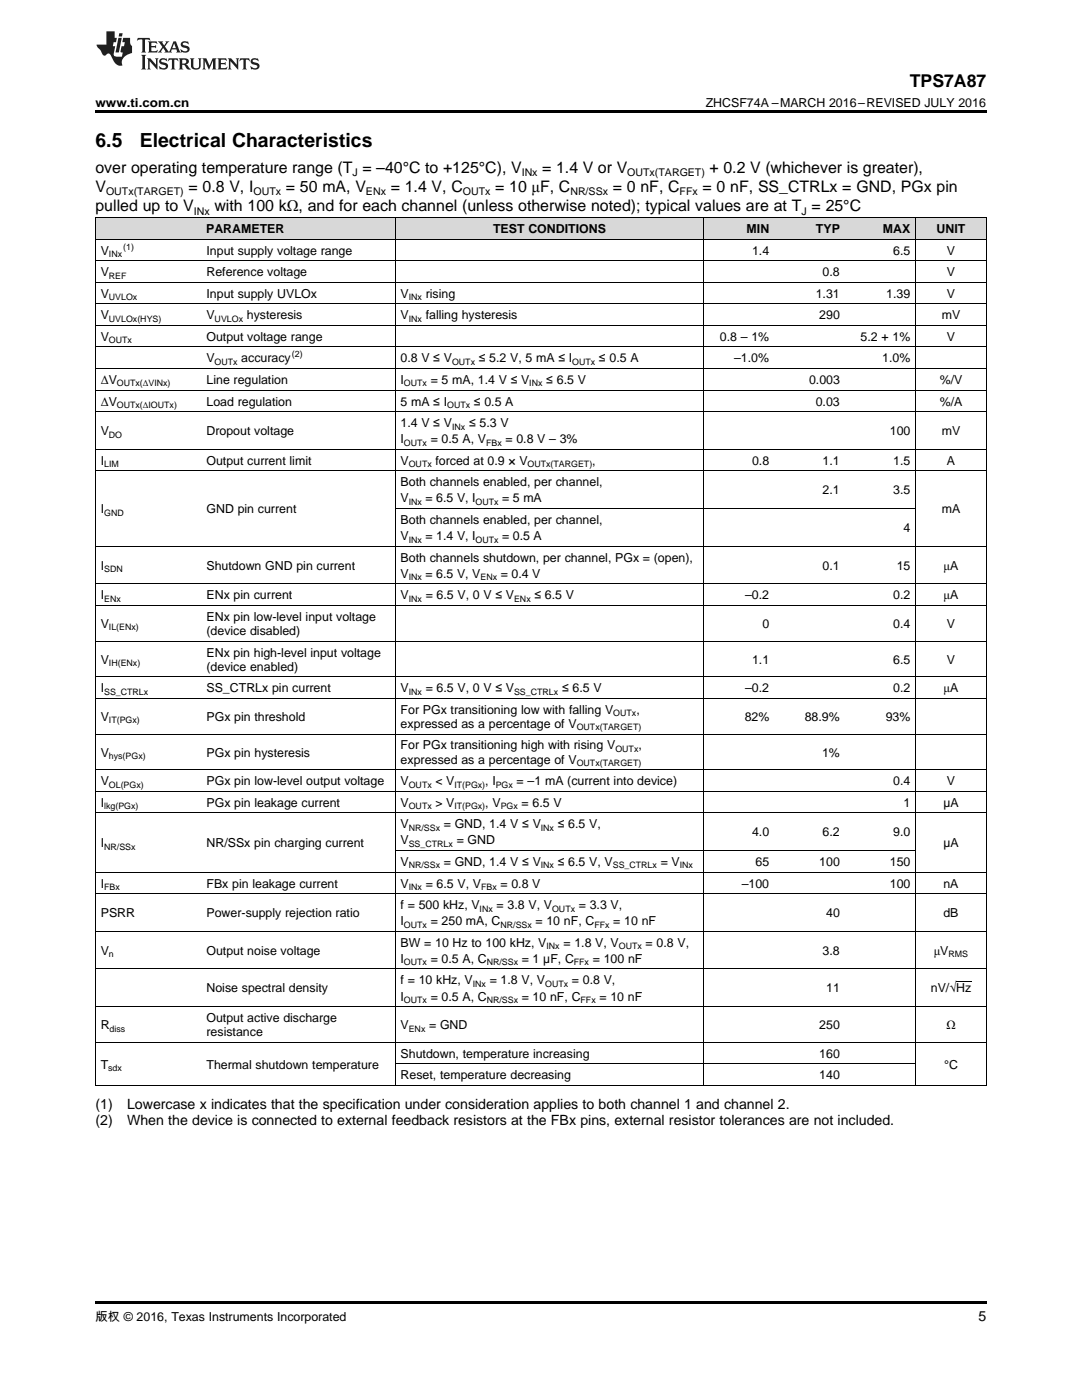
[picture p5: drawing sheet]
<svg xmlns="http://www.w3.org/2000/svg" width="216mm" height="279mm" viewBox="0 0 216 279" stroke-linecap="round" stroke-linejoin="round" font-family="sans-serif">
<defs><g id="words">
<g font-size="3.9">
<text x="19" y="29.3">6.5</text>
<text x="27.9" y="29.3">Electrical Characteristics</text>
</g>
<text font-size="3.5" x="181.5" y="17.3">TPS7A87</text>
<g font-size="3.2">
<text x="19" y="34.4">over operating temperature range (T = –40°C to +125°C), V</text>
<text x="108.2" y="34.4">= 1.4 V or V</text>
<text x="141.6" y="34.4">+ 0.2 V (whichever is greater),</text>
<text x="19" y="38.3">V</text>
<text x="37.6" y="38.3">= 0.8 V, I</text>
<text x="57" y="38.3">= 50 mA, V</text>
<text x="78" y="38.3">= 1.4 V, C</text>
<text x="98.8" y="38.3">= 10 μF, C</text>
<text x="122.3" y="38.3">= 0 nF, C</text>
<text x="140.2" y="38.3">= 0 nF, SS_CTRLx = GND, PGx pin</text>
<text x="19" y="42.2">pulled up to V</text>
<text x="42.8" y="42.2">with 100 kΩ, and for each channel (unless otherwise noted); typical values are at T = 25°C</text>
</g>
<g font-size="2.8">
<text x="19" y="221.3">(1)</text>
<text x="25.4" y="221.3">Lowercase x indicates that the specification under consideration applies to both channel 1 and channel 2.</text>
<text x="19" y="224.4">(2)</text>
<text x="25.4" y="224.4">When the device is connected to external feedback resistors at the FBx pins, external resistor tolerances are not included.</text>
<text x="195.3" y="263.6">5</text>
</g>
<g font-size="2.5">
<text x="19" y="21.4">www.ti.com.cn</text>
<text x="140.8" y="21.4">ZHCSF74A –MARCH 2016–REVISED JULY 2016</text>
<text x="41.1" y="46.5">PARAMETER</text>
<text x="98.4" y="46.5">TEST CONDITIONS</text>
<text x="149" y="46.5">MIN</text>
<text x="162.8" y="46.5">TYP</text>
<text x="176.2" y="46.5">MAX</text>
<text x="186.9" y="46.5">UNIT</text>
<text x="20.1" y="50.8">V</text>
<text x="41.2" y="50.8">Input supply voltage range</text>
<text x="150.1" y="50.8">1.4</text>
<text x="178.2" y="50.8">6.5</text>
<text x="188.9" y="50.8">V</text>
<text x="20.1" y="55.1">V</text>
<text x="20.1" y="59.4">V</text>
<text x="41.2" y="55.1">Reference voltage</text>
<text x="41.2" y="59.4">Input supply UVLOx</text>
<text x="79.9" y="59.4">V</text>
<text x="84.9" y="59.4">rising</text>
<text x="162.8" y="59.4">1.31</text>
<text x="164.1" y="55.1">0.8</text>
<text x="176.8" y="59.4">1.39</text>
<text x="188.9" y="55.1">V</text>
<text x="188.9" y="59.4">V</text>
<text x="20.1" y="63.7">V</text>
<text x="41.2" y="63.7">V</text>
<text x="49.2" y="63.7">hysteresis</text>
<text x="79.9" y="63.7">V</text>
<text x="84.9" y="63.7">falling hysteresis</text>
<text x="163.5" y="63.7">290</text>
<text x="187.9" y="63.7">mV</text>
<text x="20.1" y="68">V</text>
<text x="41.2" y="68">Output voltage range</text>
<text x="143.7" y="68">0.8 – 1%</text>
<text x="171.7" y="68">5.2 + 1%</text>
<text x="188.9" y="68">V</text>
<text x="20.1" y="76.6">ΔV</text>
<text x="41.2" y="72.3">V</text>
<text x="41.2" y="76.6">Line regulation</text>
<text x="48.2" y="72.3">accuracy</text>
<text x="79.9" y="72.3">0.8 V ≤ V</text>
<text x="79.9" y="76.6">I</text>
<text x="85.9" y="76.6">= 5 mA, 1.4 V ≤ V</text>
<text x="95.5" y="72.3">≤ 5.2 V, 5 mA ≤ I</text>
<text x="109" y="76.6">≤ 6.5 V</text>
<text x="119.5" y="72.3">≤ 0.5 A</text>
<text x="146.5" y="72.3">–1.0%</text>
<text x="161.4" y="76.6">0.003</text>
<text x="176" y="72.3">1.0%</text>
<text x="187.5" y="76.6">%/V</text>
<text x="20.1" y="80.9">ΔV</text>
<text x="41.2" y="80.9">Load regulation</text>
<text x="79.9" y="80.9">5 mA ≤ I</text>
<text x="94.6" y="80.9">≤ 0.5 A</text>
<text x="162.8" y="80.9">0.03</text>
<text x="187.5" y="80.9">%/A</text>
<text x="20.1" y="86.8">V</text>
<text x="41.2" y="86.8">Dropout voltage</text>
<text x="79.9" y="85.2">1.4 V ≤ V</text>
<text x="79.9" y="88.4">I</text>
<text x="85.9" y="88.4">= 0.5 A, V</text>
<text x="93.6" y="85.2">≤ 5.3 V</text>
<text x="100.9" y="88.4">= 0.8 V – 3%</text>
<text x="177.6" y="86.8">100</text>
<text x="187.9" y="86.8">mV</text>
<text x="20.1" y="92.7">I</text>
<text x="41.2" y="92.7">Output current limit</text>
<text x="79.9" y="92.7">V</text>
<text x="86.9" y="92.7">forced at 0.9 × V</text>
<text x="118.2" y="92.7">,</text>
<text x="150.1" y="92.7">0.8</text>
<text x="164.1" y="92.7">1.1</text>
<text x="178.2" y="92.7">1.5</text>
<text x="188.9" y="92.7">A</text>
<text x="79.9" y="97">Both channels enabled, per channel,</text>
<text x="79.9" y="100.3">V</text>
<text x="84.9" y="100.3">= 6.5 V, I</text>
<text x="100.2" y="100.3">= 5 mA</text>
<text x="164.1" y="98.6">2.1</text>
<text x="178.2" y="98.6">3.5</text>
<text x="20.1" y="102.4">I</text>
<text x="41.2" y="102.4">GND pin current</text>
<text x="79.9" y="104.6">Both channels enabled, per channel,</text>
<text x="79.9" y="107.8">V</text>
<text x="84.9" y="107.8">= 1.4 V, I</text>
<text x="100.2" y="107.8">= 0.5 A</text>
<text x="180.3" y="106.2">4</text>
<text x="187.9" y="102.4">mA</text>
<text x="20.1" y="113.7">I</text>
<text x="41.2" y="113.7">Shutdown GND pin current</text>
<text x="79.9" y="112.1">Both channels shutdown, per channel, PGx = (open),</text>
<text x="164.1" y="113.7">0.1</text>
<text x="178.9" y="113.7">15</text>
<text x="188.3" y="113.7">μA</text>
<text x="20.1" y="119.6">I</text>
<text x="41.2" y="119.6">ENx pin current</text>
<text x="79.9" y="115.3">V</text>
<text x="79.9" y="119.6">V</text>
<text x="84.9" y="115.3">= 6.5 V, V</text>
<text x="84.9" y="119.6">= 6.5 V, 0 V ≤ V</text>
<text x="99.9" y="115.3">= 0.4 V</text>
<text x="106.6" y="119.6">≤ 6.5 V</text>
<text x="148.7" y="119.6">–0.2</text>
<text x="178.2" y="119.6">0.2</text>
<text x="188.3" y="119.6">μA</text>
<text x="20.1" y="125.3">V</text>
<text x="41.2" y="123.9">ENx pin low-level input voltage</text>
<text x="152.2" y="125.3">0</text>
<text x="178.2" y="125.3">0.4</text>
<text x="188.9" y="125.3">V</text>
<text x="41.2" y="126.7">(device disabled)</text>
<text x="41.2" y="131">ENx pin high-level input voltage</text>
<text x="20.1" y="132.4">V</text>
<text x="41.2" y="133.8">(device enabled)</text>
<text x="150.1" y="132.4">1.1</text>
<text x="178.2" y="132.4">6.5</text>
<text x="188.9" y="132.4">V</text>
<text x="20.1" y="138.1">I</text>
<text x="20.1" y="143.9">V</text>
<text x="41.2" y="138.1">SS_CTRLx pin current</text>
<text x="41.2" y="143.9">PGx pin threshold</text>
<text x="79.9" y="138.1">V</text>
<text x="79.9" y="142.5">For PGx transitioning low with falling V</text>
<text x="84.9" y="138.1">= 6.5 V, 0 V ≤ V</text>
<text x="112.1" y="138.1">≤ 6.5 V</text>
<text x="127" y="142.5">,</text>
<text x="148.6" y="143.9">82%</text>
<text x="148.7" y="138.1">–0.2</text>
<text x="160.6" y="143.9">88.9%</text>
<text x="176.7" y="143.9">93%</text>
<text x="178.2" y="138.1">0.2</text>
<text x="188.3" y="138.1">μA</text>
<text x="79.9" y="145.3">expressed as a percentage of V</text>
<text x="79.9" y="149.6">For PGx transitioning high with rising V</text>
<text x="127.4" y="149.6">,</text>
<text x="20.1" y="151">V</text>
<text x="41.2" y="151">PGx pin hysteresis</text>
<text x="79.9" y="152.4">expressed as a percentage of V</text>
<text x="164" y="151">1%</text>
<text x="20.1" y="156.7">V</text>
<text x="20.1" y="161">I</text>
<text x="41.2" y="156.7">PGx pin low-level output voltage</text>
<text x="41.2" y="161">PGx pin leakage current</text>
<text x="79.9" y="156.7">V</text>
<text x="79.9" y="161">V</text>
<text x="86.9" y="156.7">&lt; V</text>
<text x="86.9" y="161">&gt; V</text>
<text x="96.8" y="156.7">, I</text>
<text x="96.8" y="161">, V</text>
<text x="103.1" y="156.7">= –1 mA (current into device)</text>
<text x="104.1" y="161">= 6.5 V</text>
<text x="178.2" y="156.7">0.4</text>
<text x="180.3" y="161">1</text>
<text x="188.2" y="161">µA</text>
<text x="188.9" y="156.7">V</text>
<text x="79.9" y="165.3">V</text>
<text x="88.5" y="165.3">= GND, 1.4 V ≤ V</text>
<text x="111.3" y="165.3">≤ 6.5 V,</text>
<text x="150.1" y="166.9">4.0</text>
<text x="164.1" y="166.9">6.2</text>
<text x="178.2" y="166.9">9.0</text>
<text x="20.1" y="169.1">I</text>
<text x="41.2" y="169.1">NR/SSx pin charging current</text>
<text x="79.9" y="168.5">V</text>
<text x="79.9" y="172.8">V</text>
<text x="88.5" y="172.8">= GND, 1.4 V ≤ V</text>
<text x="91.1" y="168.5">= GND</text>
<text x="111.3" y="172.8">≤ 6.5 V, V</text>
<text x="131.8" y="172.8">= V</text>
<text x="150.8" y="172.8">65</text>
<text x="163.5" y="172.8">100</text>
<text x="177.6" y="172.8">150</text>
<text x="188.2" y="169.1">µA</text>
<text x="20.1" y="177.1">I</text>
<text x="41.2" y="177.1">FBx pin leakage current</text>
<text x="79.9" y="177.1">V</text>
<text x="84.9" y="177.1">= 6.5 V, V</text>
<text x="99.9" y="177.1">= 0.8 V</text>
<text x="148" y="177.1">–100</text>
<text x="177.6" y="177.1">100</text>
<text x="188.2" y="177.1">nA</text>
<text x="20.1" y="183">PSRR</text>
<text x="41.2" y="183">Power-supply rejection ratio</text>
<text x="79.9" y="181.4">f = 500 kHz, V</text>
<text x="79.9" y="184.6">I</text>
<text x="85.9" y="184.6">= 250 mA, C</text>
<text x="99.1" y="181.4">= 3.8 V, V</text>
<text x="106.9" y="184.6">= 10 nF, C</text>
<text x="115.5" y="181.4">= 3.3 V,</text>
<text x="122.4" y="184.6">= 10 nF</text>
<text x="164.9" y="183">40</text>
<text x="188.2" y="183">dB</text>
<text x="20.1" y="190.5">V</text>
<text x="41.2" y="190.5">Output noise voltage</text>
<text x="79.9" y="188.9">BW = 10 Hz to 100 kHz, V</text>
<text x="112.4" y="188.9">= 1.8 V, V</text>
<text x="128.8" y="188.9">= 0.8 V,</text>
<text x="164.1" y="190.5">3.8</text>
<text x="186.3" y="190.5">μV</text>
<text x="79.9" y="192.2">I</text>
<text x="79.9" y="196.5">f = 10 kHz, V</text>
<text x="85.9" y="192.2">= 0.5 A, C</text>
<text x="97.7" y="196.5">= 1.8 V, V</text>
<text x="104.1" y="192.2">= 1 µF, C</text>
<text x="114.1" y="196.5">= 0.8 V,</text>
<text x="118.3" y="192.2">= 100 nF</text>
<text x="41.2" y="198">Noise spectral density</text>
<text x="41.2" y="204">Output active discharge</text>
<text x="79.9" y="199.7">I</text>
<text x="85.9" y="199.7">= 0.5 A, C</text>
<text x="104.1" y="199.7">= 10 nF, C</text>
<text x="119.6" y="199.7">= 10 nF</text>
<text x="164.9" y="198">11</text>
<text x="185.7" y="198">nV/√Hz</text>
<text x="20.1" y="205.4">R</text>
<text x="41.2" y="206.8">resistance</text>
<text x="79.9" y="205.4">V</text>
<text x="85.6" y="205.4">= GND</text>
<text x="163.5" y="205.4">250</text>
<text x="188.8" y="205.4">Ω</text>
<text x="20.1" y="213.3">T</text>
<text x="41.2" y="213.3">Thermal shutdown temperature</text>
<text x="79.9" y="211.1">Shutdown, temperature increasing</text>
<text x="79.9" y="215.4">Reset, temperature decreasing</text>
<text x="163.5" y="211.1">160</text>
<text x="163.5" y="215.4">140</text>
<text x="188.4" y="213.3">°C</text>
<text x="19" y="263.6">版权 © 2016, Texas Instruments Incorporated</text>
</g>
<g font-size="2.1">
<text x="70.3" y="35.1">J</text>
<text x="104.1" y="35.1">INx</text>
<text x="125.2" y="35.1">OUTx(TARGET)</text>
<text x="21.2" y="38.9">OUTx(TARGET)</text>
<text x="50.6" y="38.9">OUTx</text>
<text x="73" y="38.9">ENx</text>
<text x="92.4" y="38.9">OUTx</text>
<text x="113.8" y="38.9">NR/SSx</text>
<text x="135.6" y="38.9">FFx</text>
<text x="38.7" y="42.8">INx</text>
<text x="159.9" y="42.8">J</text>
</g>
<g font-size="1.8">
<text x="21.7" y="51.3">INx</text>
<text x="24.6" y="49.8">(1)</text>
<text x="21.7" y="55.6">REF</text>
<text x="21.7" y="59.9">UVLOx</text>
<text x="81.6" y="59.9">INx</text>
<text x="21.7" y="64.2">UVLOx(HYS)</text>
<text x="42.8" y="64.2">UVLOx</text>
<text x="81.6" y="64.2">INx</text>
<text x="21.7" y="68.5">OUTx</text>
<text x="58.2" y="71.3">(2)</text>
<text x="23.3" y="77.1">OUTx(ΔVINx)</text>
<text x="42.8" y="72.8">OUTx</text>
<text x="80.6" y="77.1">OUTx</text>
<text x="90.2" y="72.8">OUTx</text>
<text x="105.6" y="77.1">INx</text>
<text x="114.2" y="72.8">OUTx</text>
<text x="23.3" y="81.4">OUTx(ΔIOUTx)</text>
<text x="89.3" y="81.4">OUTx</text>
<text x="21.7" y="87.3">DO</text>
<text x="80.6" y="88.9">OUTx</text>
<text x="90.2" y="85.7">INx</text>
<text x="97" y="88.9">FBx</text>
<text x="20.8" y="93.2">LIM</text>
<text x="81.6" y="93.2">OUTx</text>
<text x="105.3" y="93.2">OUTx(TARGET)</text>
<text x="81.6" y="100.8">INx</text>
<text x="94.9" y="100.8">OUTx</text>
<text x="20.8" y="102.9">GND</text>
<text x="81.6" y="108.3">INx</text>
<text x="94.9" y="108.3">OUTx</text>
<text x="20.8" y="114.2">SDN</text>
<text x="81.6" y="115.8">INx</text>
<text x="95.9" y="115.8">ENx</text>
<text x="20.8" y="120.1">ENx</text>
<text x="21.7" y="125.8">IL(ENx)</text>
<text x="81.6" y="120.1">INx</text>
<text x="102.6" y="120.1">ENx</text>
<text x="21.7" y="132.9">IH(ENx)</text>
<text x="20.8" y="138.6">SS_CTRLx</text>
<text x="81.6" y="138.6">INx</text>
<text x="102.6" y="138.6">SS_CTRLx</text>
<text x="122.4" y="142.9">OUTx</text>
<text x="21.7" y="144.4">IT(PGx)</text>
<text x="115.1" y="145.8">OUTx(TARGET)</text>
<text x="21.7" y="151.5">hys(PGx)</text>
<text x="115.1" y="152.9">OUTx(TARGET)</text>
<text x="122.8" y="150.1">OUTx</text>
<text x="20.8" y="161.5">lkg(PGx)</text>
<text x="21.7" y="157.2">OL(PGx)</text>
<text x="81.6" y="157.2">OUTx</text>
<text x="81.6" y="161.5">OUTx</text>
<text x="90.7" y="157.2">IT(PGx)</text>
<text x="90.7" y="161.5">IT(PGx)</text>
<text x="98.9" y="157.2">PGx</text>
<text x="99.9" y="161.5">PGx</text>
<text x="81.6" y="165.8">NR/SSx</text>
<text x="107.9" y="165.8">INx</text>
<text x="20.8" y="169.5">NR/SSx</text>
<text x="81.6" y="169">SS_CTRLx</text>
<text x="81.6" y="173.3">NR/SSx</text>
<text x="107.9" y="173.3">INx</text>
<text x="122.3" y="173.3">SS_CTRLx</text>
<text x="135.6" y="173.3">INx</text>
<text x="20.8" y="177.6">FBx</text>
<text x="81.6" y="177.6">INx</text>
<text x="96" y="177.6">FBx</text>
<text x="80.6" y="185.1">OUTx</text>
<text x="95.7" y="181.9">INx</text>
<text x="99.9" y="185.1">NR/SSx</text>
<text x="110.2" y="181.9">OUTx</text>
<text x="118.6" y="185.1">FFx</text>
<text x="21.7" y="191">n</text>
<text x="109" y="189.4">INx</text>
<text x="123.5" y="189.4">OUTx</text>
<text x="189.2" y="191">RMS</text>
<text x="80.6" y="192.7">OUTx</text>
<text x="94.3" y="197">INx</text>
<text x="97.1" y="192.7">NR/SSx</text>
<text x="108.8" y="197">OUTx</text>
<text x="114.5" y="192.7">FFx</text>
<text x="80.6" y="200.2">OUTx</text>
<text x="97.1" y="200.2">NR/SSx</text>
<text x="115.8" y="200.2">FFx</text>
<text x="21.9" y="205.9">diss</text>
<text x="81.6" y="205.9">ENx</text>
<text x="21.6" y="213.7">sdx</text>
</g>
</g></defs>
<g fill="#d8d8d8">
<path d="M19 43.5h21.1v4.3h-21.1z"/>
<path d="M40.1 43.5h38.8v4.3h-38.8z"/>
<path d="M78.9 43.5h61.6v4.3h-61.6z"/>
<path d="M140.5 43.5h14.1v4.3h-14.1z"/>
<path d="M154.6 43.5h14.1v4.3h-14.1z"/>
<path d="M168.7 43.5h14v4.3h-14z"/>
<path d="M182.7 43.5h14.1v4.3h-14.1z"/>
</g>
<path d="M19 22h177.8v.5h-177.8zM19 216.6l.2 .1zM78.8 216.6l.1 .1zM140.4 216.6l.1 .1zM154.5 216.6l.1 .1zM168.6 216.6l.1 .1zM182.6 216.6l.1 .1zM196.7 216.6l.1 .1zM19 259.7h177.8v.5h-177.8z" fill="#000"/>
<g fill="none" stroke="#000" stroke-width=".2">
<path d="M19 56.3h177.8M19 52h177.8M19 47.7h177.8M19 43.4h177.8M19.1 43.4v173.3M78.8 43.4v173.3M140.5 43.4v173.3M182.7 43.4v173.3M196.8 43.4v173.3M19 77.8h177.8M19 73.5h177.8M19 69.2h177.8"/>
<path d="M19 64.9h177.8M19 60.6h177.8M19 94h177.8M19 89.7h177.8M19 82.1h177.8M19 116.5h177.8M19 109h177.8M78.9 101.5h103.8M19 139.4h177.8M19 135.1h177.8M19 127.9h177.8M19 120.8h177.8"/>
<path d="M19 157.9h177.8M19 153.6h177.8M19 146.5h177.8M19 178.3h177.8M19 174h177.8M19 162.2h177.8M78.9 169.7h103.8M19 193.4h177.8M19 185.9h177.8M19 216.6h177.8M19 208h177.8M19 200.9h177.8"/>
<path d="M78.9 212.3h103.8"/>
</g>
<g fill="#231f20">
<path d="M27.5 7.6l-.1 .5 .4-.2h.6v.1v2.1l-.2 .4h1l-.3-.4v-2.1l.1-.1h.5l.5 .2-.2-.5zM29.5 8.3l.2 .3v1.5l-.2 .4h1.8l.2-.6a1.04 1.04 0 0 1-1.3 .2v-.7h.6l.3 .2v-.6l-.3 .2h-.6v-.6l.8-.1 .4 .3-.2-.5zM31.5 8.3l.9 1.1-.9 1.1h.8l-.2-.2 .5-.7 .4 .7-.2 .2h1.5l-.1-.2 .1-.4h.9l.1 .4-.2 .2h1l-.3-.3-.7-1.9h-.5l-.9 2-.8-1 .9-1h-.8l.1 .3-.3 .5-.4-.6 .2-.2zM34.7 8.6l.4 1h-.7zM36.3 8.4a.63 .63 0 0 0-.2 .7 .63 .63 0 0 0 .6 .4l.6 .2 .1 .2a.75 .75 0 0 1-.7 .4 .75 .75 0 0 1-.6-.5l.1 .7 .1-.1a1.11 1.11 0 0 0 1.5-.6 1.13 1.13 0 0 0-1.2-.8l-.1-.4a1.04 1.04 0 0 1 1.2 .2l-.2-.5-.1 .1-.5-.2zM28.2 10.9l.2 .4v2.2l-.2 .4h1l-.3-.4v-2.2l.3-.4zM29.3 11.6l.3 .4v1.5l-.3 .4h.8l-.2-.4v-1.3l1.5 1.7v-1.9l.2-.4h-.7l.2 .4v.9l-1.1-1.3zM32 11.8a.62 .62 0 0 0-.2 .7 .62 .62 0 0 0 .6 .4l.6 .1 .1 .3a.76 .76 0 0 1-.7 .3 .76 .76 0 0 1-.6-.4l.1 .7 .1-.1a1.11 1.11 0 0 0 1.5-.6 1.13 1.13 0 0 0-1.2-.8l-.1-.4a1.04 1.04 0 0 1 1.2 .2l-.2-.6-.1 .1-.5-.1zM33.7 11.6l-.2 .6a.61 .61 0 0 1 .8-.3v1.6l-.2 .4h.9l-.2-.4v-1.6a.63 .63 0 0 1 .8 .3l-.2-.6zM35.6 11.6l.3 .4v1.5l-.3 .4h1l-.2-.2v-.8l.5 .2a.76 .76 0 0 0 1.2 .7l-1-1a.58 .58 0 0 0 .6-.5 .58 .58 0 0 0-.5-.6zM36.4 11.9h.1a.45 .45 0 0 1 .5 .1 .45 .45 0 0 1 .1 .5l-.7 .2zM37.9 11.6l.2 .2a2.17 2.17 0 0 0 .3 1.9 .99 .99 0 0 0 1.6-.6v-1.1l.2-.4h-.7l.2 .2a1.92 1.92 0 0 1-.2 1.8 .6 .6 0 0 1-.9-.5v-1.1l.2-.4zM40.4 11.6l.2 .4v1.5l-.2 .4h.7l-.2-.4v-1.4l.8 1.8 .8-1.8v1.4l-.2 .4h.9l-.2-.4v-1.5l.2-.4h-.8l-.6 1.5-.6-1.5zM43.4 11.6l.2 .4v1.5l-.2 .4h1.8l.2-.6a1.04 1.04 0 0 1-1.3 .1v-.6h.5l.4 .2v-.6l-.4 .2h-.5v-.7h.8l.3 .3-.1-.6zM45.5 11.6l.2 .4v1.5l-.2 .4h.7l-.2-.4v-1.3l1.5 1.7v-1.9l.2-.4h-.7l.2 .4v.9l-1.1-1.3zM47.9 11.6l-.1 .6a.61 .61 0 0 1 .8-.3v1.6l-.3 .4h1l-.3-.4 .1-1.6a.63 .63 0 0 1 .7 .3l-.1-.6zM50.2 11.8a.62 .62 0 0 0-.2 .7 .62 .62 0 0 0 .6 .4l.6 .1 .2 .3a.76 .76 0 0 1-.8 .3 .76 .76 0 0 1-.6-.4l.1 .7 .2-.1a1.11 1.11 0 0 0 1.5-.6 1.13 1.13 0 0 0-1.3-.8l-.1-.4a1.04 1.04 0 0 1 1.2 .2l-.1-.6-.2 .1-.5-.1z"/>
<path d="M21.2 6.3v2.6h-1.9l.1 .4 .7 .9a.91 .91 0 0 0 1 .8 .56 .56 0 0 1 .5-.3 .56 .56 0 0 1 .5 .3l.4 .8a1.53 1.53 0 0 0 1.9 1.2 1.54 1.54 0 0 1 1-2.1l.9-.3v-1.4a1.52 1.52 0 0 1-.3-1.6h-1.4l-.2 .8h.5l-.2 .8h-.4l-.2 1v.2l.4 .1-.2 .8a1.93 1.93 0 0 1-1.6-.3l.3-1.8h-.5l.2-.8h.4l.2-.8h-.4v-1.3zM23.6 7.6l-.6 2.9h.7l.6-2.9zM23.8 6.6l-.1 .7h.6l.2-.7z"/>
</g>
<path d="M190.8 195.9h3" fill="none" stroke="#000" stroke-width=".2"/>
<use href="#words"/>
</svg>
